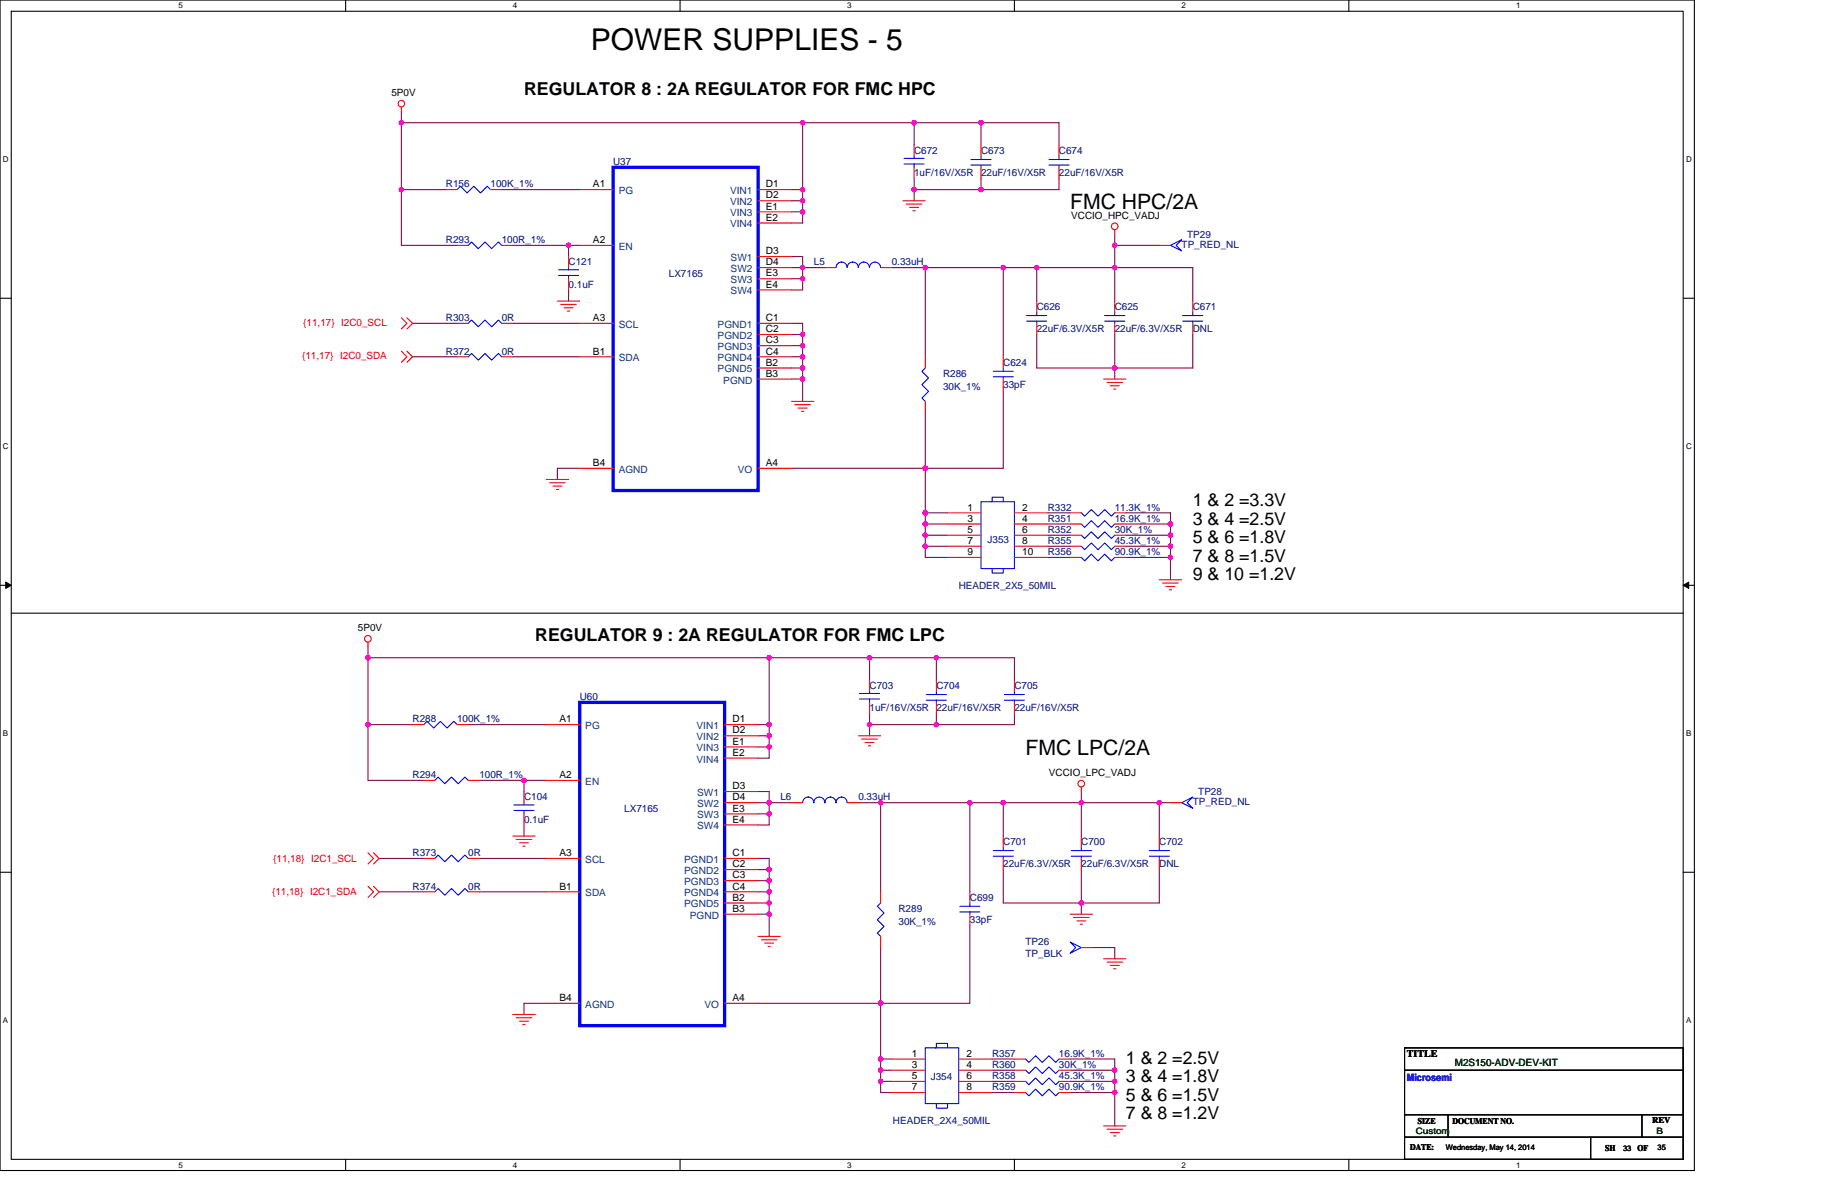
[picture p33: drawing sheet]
<svg xmlns="http://www.w3.org/2000/svg" width="432mm" height="279mm" viewBox="0 0 432 279" stroke-linecap="round" stroke-linejoin="round" font-family="sans-serif">
<defs><g id="words">
<text font-size="7.1" x="140" y="11.7">POWER SUPPLIES - 5</text>
<g font-size="5">
<text x="253.6" y="49.4">FMC HPC/2A</text>
<text x="243.1" y="178.9">FMC LPC/2A</text>
</g>
<g font-size="4.2">
<text x="124.2" y="22.4">REGULATOR 8 : 2A REGULATOR FOR FMC HPC</text>
<text x="282.7" y="120">1 &amp; 2 =3.3V</text>
<text x="282.7" y="124.4">3 &amp; 4 =2.5V</text>
<text x="282.7" y="128.7">5 &amp; 6 =1.8V</text>
<text x="282.7" y="133.1">7 &amp; 8 =1.5V</text>
<text x="282.7" y="137.5">9 &amp; 10 =1.2V</text>
<text x="126.8" y="151.8">REGULATOR 9 : 2A REGULATOR FOR FMC LPC</text>
<text x="266.8" y="252.1">1 &amp; 2 =2.5V</text>
<text x="266.8" y="256.5">3 &amp; 4 =1.8V</text>
<text x="266.8" y="260.8">5 &amp; 6 =1.5V</text>
<text x="266.8" y="265.2">7 &amp; 8 =1.2V</text>
</g>
<g font-size="2.4">
<text x="92.8" y="22.8">5P0V</text>
<text x="140.5" y="44.4">A1</text>
<text x="181.5" y="44.4">D1</text>
<text x="181.5" y="47">D2</text>
<text x="181.5" y="49.7">E1</text>
<text x="181.5" y="52.3">E2</text>
<text x="253.9" y="51.8">VCCIO_HPC_VADJ</text>
<text x="140.5" y="57.6">A2</text>
<text x="181.5" y="60.2">D3</text>
<text x="181.5" y="62.9">D4</text>
<text x="181.5" y="65.5">E3</text>
<text x="181.5" y="68.2">E4</text>
<text x="140.5" y="76.1">A3</text>
<text x="181.5" y="76.1">C1</text>
<text x="181.5" y="78.7">C2</text>
<text x="181.5" y="81.4">C3</text>
<text x="140.5" y="84">B1</text>
<text x="181.5" y="89.3">B3</text>
<text x="181.5" y="86.7">B2</text>
<text x="181.5" y="84">C4</text>
<text x="140.5" y="110.4">B4</text>
<text x="181.5" y="110.4">A4</text>
<text x="229.3" y="121">1</text>
<text x="229.3" y="123.6">3</text>
<text x="242.3" y="121">2</text>
<text x="242.3" y="123.6">4</text>
<text x="229.3" y="126.3">5</text>
<text x="229.3" y="128.9">7</text>
<text x="229.3" y="131.6">9</text>
<text x="242.3" y="126.3">6</text>
<text x="242.3" y="128.9">8</text>
<text x="242.3" y="131.6">10</text>
<text x="84.8" y="149.5">5P0V</text>
<text x="132.6" y="171.2">A1</text>
<text x="173.6" y="171.2">D1</text>
<text x="173.6" y="173.8">D2</text>
<text x="173.6" y="176.5">E1</text>
<text x="173.6" y="179.1">E2</text>
<text x="132.6" y="184.4">A2</text>
<text x="248.6" y="183.9">VCCIO_LPC_VADJ</text>
<text x="173.6" y="187">D3</text>
<text x="173.6" y="189.7">D4</text>
<text x="173.6" y="192.3">E3</text>
<text x="173.6" y="194.9">E4</text>
<text x="132.6" y="202.9">A3</text>
<text x="173.6" y="202.9">C1</text>
<text x="173.6" y="205.5">C2</text>
<text x="173.6" y="208.2">C3</text>
<text x="132.6" y="210.8">B1</text>
<text x="173.6" y="213.4">B2</text>
<text x="173.6" y="210.8">C4</text>
<text x="173.6" y="216.1">B3</text>
<text x="132.6" y="237.2">B4</text>
<text x="173.6" y="237.2">A4</text>
<text x="216.1" y="250.4">1</text>
<text x="229" y="250.4">2</text>
<text x="333.4" y="250.5">TITLE</text>
<text x="216.1" y="253.1">3</text>
<text x="216.1" y="255.7">5</text>
<text x="229" y="253.1">4</text>
<text x="229" y="255.7">6</text>
<text x="216.1" y="258.4">7</text>
<text x="229" y="258.4">8</text>
</g>
<g font-size="2.4" fill="#000080">
<text x="145.3" y="39.1">U37</text>
<text x="216.6" y="36.5">C672</text>
<text x="216.6" y="41.8">1uF/16V/X5R</text>
<text x="232.5" y="36.5">C673</text>
<text x="232.5" y="41.8">22uF/16V/X5R</text>
<text x="251" y="36.5">C674</text>
<text x="251" y="41.8">22uF/16V/X5R</text>
<text x="105.7" y="44.4">R156</text>
<text x="116.2" y="44.4">100K_1%</text>
<text x="105.7" y="57.6">R293</text>
<text x="118.9" y="57.6">100R_1%</text>
<text x="280" y="58.7">TP_RED_NL</text>
<text x="281.3" y="56.3">TP29</text>
<text x="134.7" y="62.9">C121</text>
<text x="158.5" y="65.5">LX7165</text>
<text x="192.9" y="62.9">L5</text>
<text x="211.3" y="62.9">0.33uH</text>
<text x="134.7" y="68.2">0.1uF</text>
<text x="105.7" y="76.1">R303</text>
<text x="118.9" y="76.1">0R</text>
<text x="245.7" y="73.5">C626</text>
<text x="264.2" y="73.5">C625</text>
<text x="282.7" y="73.5">C671</text>
<text x="245.7" y="78.7">22uF/6.3V/X5R</text>
<text x="264.2" y="78.7">22uF/6.3V/X5R</text>
<text x="282.7" y="78.7">DNL</text>
<text x="105.7" y="84">R372</text>
<text x="118.9" y="84">0R</text>
<text x="223.5" y="89.3">R286</text>
<text x="237.8" y="86.7">C624</text>
<text x="223.5" y="92.5">30K_1%</text>
<text x="237.8" y="91.9">33pF</text>
<text x="248.3" y="123.7">R351</text>
<text x="248.3" y="121">R332</text>
<text x="264.2" y="123.7">16.9K_1%</text>
<text x="264.2" y="121">11.3K_1%</text>
<text x="234.1" y="128.7">J353</text>
<text x="248.3" y="131.6">R356</text>
<text x="248.3" y="128.9">R355</text>
<text x="248.3" y="126.3">R352</text>
<text x="264.2" y="131.6">90.9K_1%</text>
<text x="264.2" y="128.9">45.3K_1%</text>
<text x="264.2" y="126.3">30K_1%</text>
<text x="227.2" y="139.5">HEADER_2X5_50MIL</text>
<text x="137.4" y="165.9">U60</text>
<text x="206.1" y="163.3">C703</text>
<text x="221.9" y="163.3">C704</text>
<text x="240.4" y="163.3">C705</text>
<text x="97.8" y="171.2">R288</text>
<text x="108.3" y="171.2">100K_1%</text>
<text x="206.1" y="168.6">1uF/16V/X5R</text>
<text x="221.9" y="168.6">22uF/16V/X5R</text>
<text x="240.4" y="168.6">22uF/16V/X5R</text>
<text x="97.8" y="184.4">R294</text>
<text x="113.6" y="184.4">100R_1%</text>
<text x="124.2" y="189.7">C104</text>
<text x="184.9" y="189.7">L6</text>
<text x="203.4" y="189.7">0.33uH</text>
<text x="282.7" y="190.8">TP_RED_NL</text>
<text x="284" y="188.4">TP28</text>
<text x="124.2" y="195">0.1uF</text>
<text x="148" y="192.3">LX7165</text>
<text x="97.8" y="202.9">R373</text>
<text x="111" y="202.9">0R</text>
<text x="237.8" y="200.3">C701</text>
<text x="256.3" y="200.3">C700</text>
<text x="274.7" y="200.3">C702</text>
<text x="237.8" y="205.5">22uF/6.3V/X5R</text>
<text x="256.3" y="205.5">22uF/6.3V/X5R</text>
<text x="274.7" y="205.5">DNL</text>
<text x="97.8" y="210.8">R374</text>
<text x="111" y="210.8">0R</text>
<text x="229.8" y="213.5">C699</text>
<text x="212.9" y="216.1">R289</text>
<text x="212.9" y="219.3">30K_1%</text>
<text x="229.8" y="218.8">33pF</text>
<text x="243.1" y="224">TP26</text>
<text x="243.1" y="226.7">TP_BLK</text>
<text x="235.1" y="250.4">R357</text>
<text x="251" y="250.4">16.9K_1%</text>
<text x="220.6" y="256">J354</text>
<text x="235.1" y="255.7">R358</text>
<text x="235.1" y="253.1">R360</text>
<text x="251" y="255.7">45.3K_1%</text>
<text x="251" y="253.1">30K_1%</text>
<text x="235.1" y="258.4">R359</text>
<text x="251" y="258.4">90.9K_1%</text>
<text x="211.6" y="266.3">HEADER_2X4_50MIL</text>
</g>
<g font-size="2.4" fill="#004080">
<text x="146.6" y="46">PG</text>
<text x="173" y="46">VIN1</text>
<text x="173" y="48.6">VIN2</text>
<text x="173" y="51.3">VIN3</text>
<text x="173" y="53.9">VIN4</text>
<text x="146.6" y="59.2">EN</text>
<text x="173.1" y="61.8">SW1</text>
<text x="173.1" y="64.5">SW2</text>
<text x="173.1" y="67.1">SW3</text>
<text x="173.1" y="69.8">SW4</text>
<text x="146.6" y="77.7">SCL</text>
<text x="170.1" y="77.7">PGND1</text>
<text x="170.1" y="80.3">PGND2</text>
<text x="170.1" y="83">PGND3</text>
<text x="146.6" y="85.6">SDA</text>
<text x="170.1" y="88.3">PGND5</text>
<text x="170.1" y="85.6">PGND4</text>
<text x="171.4" y="90.9">PGND</text>
<text x="146.6" y="112">AGND</text>
<text x="174.9" y="112">VO</text>
<text x="138.7" y="172.8">PG</text>
<text x="165.1" y="172.8">VIN1</text>
<text x="165.1" y="175.4">VIN2</text>
<text x="165.1" y="178.1">VIN3</text>
<text x="138.7" y="186">EN</text>
<text x="165.1" y="180.7">VIN4</text>
<text x="165.2" y="188.6">SW1</text>
<text x="165.2" y="191.3">SW2</text>
<text x="165.2" y="193.9">SW3</text>
<text x="165.2" y="196.6">SW4</text>
<text x="138.7" y="204.5">SCL</text>
<text x="162.1" y="204.5">PGND1</text>
<text x="162.1" y="207.1">PGND2</text>
<text x="162.1" y="209.8">PGND3</text>
<text x="138.7" y="212.4">SDA</text>
<text x="162.1" y="215.1">PGND5</text>
<text x="162.1" y="212.4">PGND4</text>
<text x="163.5" y="217.7">PGND</text>
<text x="138.7" y="238.8">AGND</text>
<text x="166.9" y="238.8">VO</text>
</g>
<g font-size="2.4" fill="#f00">
<text x="71.9" y="77.2">{11,17} I2C0_SCL</text>
<text x="71.6" y="85.1">{11,17} I2C0_SDA</text>
<text x="64.7" y="204.2">{11,18} I2C1_SCL</text>
<text x="64.5" y="212.2">{11,18} I2C1_SDA</text>
</g>
<text font-size="2.4" fill="#0000a0" x="333.4" y="256.1">Microsemi</text>
<text font-size="2.4" fill="#008000" x="344.8" y="252.6">M2S150-ADV-DEV-KIT</text>
<g font-size="2.1" fill="#008000">
<text x="335.5" y="268.7">Custom</text>
<text x="392.6" y="268.7">B</text>
</g>
<g font-size="2.1">
<text x="336" y="266.4">SIZE</text>
<text x="344.2" y="266.4">DOCUMENT NO.</text>
<text x="391.5" y="266.1">REV</text>
<text x="334.2" y="272.4">DATE:</text>
<text x="380.4" y="272.7">SH</text>
<text x="388.1" y="272.7">OF</text>
</g>
<g font-size="1.9">
<text x="42.3" y="2">5</text>
<text x="121.5" y="2">4</text>
<text x="200.8" y="2">3</text>
<text x="280" y="2">2</text>
<text x="359.3" y="2">1</text>
<text x=".7" y="38.4">D</text>
<text x="399.6" y="38.4">D</text>
<text x=".7" y="106.4">C</text>
<text x="399.6" y="106.4">C</text>
<text x=".7" y="174.4">B</text>
<text x="399.6" y="174.4">B</text>
<text x=".7" y="242.4">A</text>
<text x="399.6" y="242.4">A</text>
<text x="42.3" y="276.7">5</text>
<text x="121.5" y="276.7">4</text>
<text x="200.8" y="276.7">3</text>
<text x="280" y="276.7">2</text>
<text x="359.3" y="276.7">1</text>
</g>
<g font-size="1.8">
<text x="342.6" y="272.4">Wednesday, May 14, 2014</text>
<text x="384.6" y="272.7">33</text>
<text x="392.8" y="272.4">35</text>
</g>
</g></defs>
<path d="M0 0h401.6v277.4h-401.6zM2.7 2.7h396.2v272h-396.2z" fill="none" stroke="#000" stroke-width=".25"/>
<g fill="#fff">
<path d="M42.3 .3h1v2.1h-1z"/>
<path d="M42.3 275h1v2.1h-1z"/>
</g>
<path d="M81.9 0v2.7M81.9 274.7v2.7" fill="none" stroke="#000" stroke-width=".25"/>
<g fill="#fff">
<path d="M121.5 .3h1.1v2.1h-1.1z"/>
<path d="M121.5 275h1.1v2.1h-1.1z"/>
</g>
<path d="M161.2 0v2.7M161.2 274.7v2.7" fill="none" stroke="#000" stroke-width=".25"/>
<g fill="#fff">
<path d="M200.8 .3h1v2.1h-1z"/>
<path d="M200.8 275h1v2.1h-1z"/>
</g>
<path d="M240.4 0v2.7M240.4 274.7v2.7" fill="none" stroke="#000" stroke-width=".25"/>
<g fill="#fff">
<path d="M280 .3h1.1v2.1h-1.1z"/>
<path d="M280 275h1.1v2.1h-1.1z"/>
</g>
<path d="M319.7 0v2.7M319.7 274.7v2.7" fill="none" stroke="#000" stroke-width=".25"/>
<g fill="#fff">
<path d="M359.3 .3h1v2.1h-1z"/>
<path d="M359.3 275h1v2.1h-1z"/>
<path d="M.7 36.7h1.4v2.1h-1.4z"/>
<path d="M399.6 36.7h1.3v2.1h-1.3z"/>
<path d="M.7 104.7h1.4v2.1h-1.4z"/>
<path d="M399.6 104.7h1.3v2.1h-1.3z"/>
</g>
<path d="M0 70.7h2.7M398.9 70.7h2.7" fill="none" stroke="#000" stroke-width=".25"/>
<g fill="#fff">
<path d="M.7 172.7h1.2v2.1h-1.2z"/>
<path d="M399.6 172.7h1.2v2.1h-1.2z"/>
</g>
<path d="M0 138.7h2.7M398.9 138.7h2.7" fill="none" stroke="#000" stroke-width=".25"/>
<path d="M1.4 137.9l1.3 .8-1.3 .7zM398.9 138.7l1.3-.8v1.5z" fill="#000" stroke="#000" stroke-width=".24"/>
<g fill="#fff">
<path d="M.7 240.7h1.2v2.1h-1.2z"/>
<path d="M399.6 240.7h1.2v2.1h-1.2z"/>
</g>
<path d="M2.7 145.3h396.2M0 206.7h2.7M398.9 206.7h2.7M332.9 248.3h66v26.4h-66zM332.9 253.6h66M332.9 264.2h66M332.9 269.5h66M343.2 264.2v5.3M377 269.5v5.2M389.1 264.2v5.3" fill="none" stroke="#000" stroke-width=".25"/>
<g fill="none" stroke="#800040" stroke-width=".25">
<path d="M95.1 29.1h95.1M95.1 26.4v2.7M95.1 29.1v15.8M190.2 29.1v15.8M190.2 29.1h26.4M216.6 29.1v5.3M216.6 29.1h15.9v5.3M232.5 29.1h18.5v5.3M95.1 44.9v13.2h13.2M95.1 44.9h10.6M118.9 44.9h18.5M121.5 58.1h13.2"/>
<path d="M134.7 58.1v2.7M134.7 58.1h2.7M187.6 47.6h2.6M187.6 44.9h2.6M187.6 50.2h2.6M190.2 44.9v2.7M190.2 50.2v2.7h-2.6M190.2 47.6v2.6M216.6 44.9v2.7M216.6 42.3v2.6M232.5 42.3v2.6M251 42.3v2.6h-34.4"/>
<path d="M264.2 58.1v5.3M264.2 55.5v2.6h10.5M97.8 76.6h10.5M121.5 76.6h15.9M134.7 68.7v2.7M187.6 76.6h2.6v2.7M187.6 79.3h2.6M187.6 60.8h2.6v2.6M187.6 63.4h2.6M187.6 66.1h2.6M190.2 79.3v2.6M190.2 66.1v2.6h-2.6"/>
<path d="M190.2 63.4v2.7M190.2 63.4h5.3M211.3 63.4h8M219.3 63.4v21.2M219.3 63.4h18.5M237.8 63.4v21.2M237.8 63.4h7.9M245.7 63.4v8M245.7 79.3v7.9h18.5M245.7 63.4h18.5M264.2 63.4v8M264.2 79.3v7.9"/>
<path d="M264.2 63.4h18.5v8M282.7 79.3v7.9h-18.5M97.8 84.6h10.5M121.5 84.6h15.9M187.6 87.2h2.6M187.6 81.9h2.6M187.6 84.6h2.6M187.6 89.8h2.6M190.2 81.9v2.7M190.2 87.2v2.6M190.2 84.6v2.6M190.2 89.8v5.3"/>
<path d="M219.3 97.8v13.2M237.8 92.5v18.5h-18.5M264.2 87.2v2.6M137.4 111h-5.3v2.6M187.6 111h31.7M219.3 111v10.5M219.3 121.5v2.7M219.3 124.2v2.6M219.3 129.5v2.6h5.3M219.3 121.5h5.3M219.3 124.2h5.3M219.3 126.8h5.3"/>
<path d="M219.3 126.8v2.7h5.3M248.3 124.2h5.3M248.3 126.8h5.3M248.3 129.5h5.3M248.3 132.1h5.3M248.3 121.5h5.3M266.8 124.2h10.6M266.8 126.8h10.6M266.8 129.5h10.6M266.8 132.1h10.6M266.8 121.5h10.6v2.7M277.4 132.1v5.3"/>
<path d="M277.4 124.2v2.6M277.4 126.8v2.7M277.4 129.5v2.6M87.2 155.9h95.1M87.2 155.9v15.8M87.2 153.2v2.7M182.3 155.9v15.8M182.3 155.9h23.8M206.1 155.9v5.3M206.1 155.9h15.8v5.3M221.9 155.9h18.5v5.3M87.2 171.7v13.2h13.2"/>
<path d="M87.2 171.7h10.6M111 171.7h18.5M179.7 174.4h2.6M179.7 171.7h2.6M179.7 177h2.6M182.3 171.7v2.7M182.3 177v2.7h-2.6M182.3 174.4v2.6M206.1 171.7v2.7M206.1 169.1v2.6M221.9 169.1v2.6M240.4 169.1v2.6h-34.3"/>
<path d="M113.6 184.9h10.6M124.2 184.9v2.7M124.2 195.5v2.6M124.2 184.9h5.3M179.7 187.6h2.6v2.6M179.7 190.2h2.6M179.7 192.9h2.6M182.3 192.9v2.6h-2.6M182.3 190.2v2.7M182.3 190.2h5.3M203.4 190.2h5.3M208.7 190.2v21.1"/>
<path d="M208.7 190.2h21.1M229.8 190.2v21.1M229.8 190.2h8M237.8 190.2v7.9M237.8 190.2h18.5M256.3 190.2v7.9M256.3 187.6v2.6M256.3 190.2h18.4M274.7 190.2v7.9M274.7 190.2h2.7M89.8 203.4h10.6M89.8 211.3h10.6"/>
<path d="M113.6 203.4h15.9M113.6 211.3h15.9M179.7 203.4h2.6v2.7M179.7 206.1h2.6M179.7 214h2.6M179.7 208.7h2.6M179.7 211.3h2.6M179.7 216.6h2.6M182.3 208.7v2.6M182.3 214v2.6M182.3 206.1v2.6M182.3 211.3v2.7"/>
<path d="M182.3 216.6v5.3M229.8 219.3v18.5h-21.1M237.8 206.1v7.9h18.5M256.3 206.1v7.9M256.3 214v2.6M274.7 206.1v7.9h-18.4M129.5 237.8h-5.3v2.6M179.7 237.8h29M208.7 224.6v13.2M208.7 237.8v13.2M258.9 224.6h5.3v2.6M208.7 251h2.6"/>
<path d="M208.7 253.6h2.6M208.7 253.6v2.7h2.6M208.7 251v2.6M208.7 256.3v2.6h2.6M235.1 251h5.3M235.1 253.6h5.3M235.1 258.9h5.3M235.1 256.3h5.3M253.6 251h10.6v2.6M253.6 253.6h10.6M253.6 256.3h10.6M253.6 258.9h10.6"/>
<path d="M264.2 258.9v7.9M264.2 253.6v2.7M264.2 256.3v2.6"/>
</g>
<g fill="#f0f" stroke="#f0f" stroke-width=".25">
<circle cx="190.2" cy="89.8" r=".52"/>
<circle cx="190.2" cy="87.2" r=".52"/>
<circle cx="190.2" cy="84.5" r=".52"/>
<circle cx="190.2" cy="81.9" r=".52"/>
<circle cx="190.2" cy="79.3" r=".52"/>
<circle cx="190.2" cy="66.1" r=".52"/>
<circle cx="219.3" cy="63.4" r=".52"/>
<circle cx="219.3" cy="111" r=".52"/>
<circle cx="245.7" cy="63.4" r=".52"/>
<circle cx="237.8" cy="63.4" r=".52"/>
<circle cx="264.2" cy="87.2" r=".52"/>
<circle cx="232.5" cy="44.9" r=".52"/>
<circle cx="216.6" cy="44.9" r=".52"/>
<circle cx="232.5" cy="29.1" r=".52"/>
<circle cx="216.6" cy="29.1" r=".52"/>
<circle cx="190.2" cy="29.1" r=".52"/>
<circle cx="95.1" cy="29.1" r=".52"/>
<circle cx="190.2" cy="44.9" r=".52"/>
<circle cx="95.1" cy="44.9" r=".52"/>
<circle cx="190.2" cy="50.2" r=".52"/>
<circle cx="190.2" cy="47.6" r=".52"/>
<circle cx="264.2" cy="63.4" r=".52"/>
<circle cx="264.2" cy="58.1" r=".52"/>
<circle cx="190.2" cy="63.4" r=".52"/>
<circle cx="182.3" cy="211.3" r=".52"/>
<circle cx="182.3" cy="208.7" r=".52"/>
<circle cx="182.3" cy="206.1" r=".52"/>
<circle cx="182.3" cy="214" r=".52"/>
<circle cx="182.3" cy="192.9" r=".52"/>
<circle cx="208.7" cy="190.2" r=".52"/>
<circle cx="208.7" cy="237.8" r=".52"/>
<circle cx="237.8" cy="190.2" r=".52"/>
<circle cx="229.8" cy="190.2" r=".52"/>
<circle cx="256.3" cy="214" r=".52"/>
<circle cx="221.9" cy="171.7" r=".52"/>
<circle cx="221.9" cy="155.9" r=".52"/>
<circle cx="206.1" cy="155.9" r=".52"/>
<circle cx="182.3" cy="155.9" r=".52"/>
<circle cx="87.2" cy="155.9" r=".52"/>
<circle cx="182.3" cy="171.7" r=".52"/>
<circle cx="87.2" cy="171.7" r=".52"/>
<circle cx="182.3" cy="177" r=".52"/>
<circle cx="182.3" cy="174.4" r=".52"/>
<circle cx="206.1" cy="171.7" r=".52"/>
<circle cx="256.3" cy="190.2" r=".52"/>
<circle cx="182.3" cy="216.6" r=".52"/>
<circle cx="182.3" cy="190.2" r=".52"/>
<circle cx="274.7" cy="190.2" r=".52"/>
<circle cx="219.3" cy="121.5" r=".52"/>
<circle cx="219.3" cy="126.8" r=".52"/>
<circle cx="219.3" cy="124.2" r=".52"/>
<circle cx="208.7" cy="251" r=".52"/>
<circle cx="208.7" cy="253.6" r=".52"/>
<circle cx="208.7" cy="256.3" r=".52"/>
<circle cx="264.2" cy="258.9" r=".52"/>
<circle cx="264.2" cy="253.6" r=".52"/>
<circle cx="264.2" cy="256.3" r=".52"/>
<circle cx="277.4" cy="126.8" r=".52"/>
<circle cx="277.4" cy="124.2" r=".52"/>
<circle cx="277.4" cy="132.1" r=".52"/>
<circle cx="277.4" cy="129.4" r=".52"/>
<circle cx="219.3" cy="129.4" r=".52"/>
<circle cx="134.7" cy="58.1" r=".52"/>
<circle cx="124.2" cy="184.9" r=".52"/>
</g>
<g fill="none" stroke="#f00" stroke-width=".25">
<path d="M95.1 25.4v1M216.6 34.4v2.6M216.6 39.6v2.7M232.5 39.6v2.7M232.5 34.4v2.6M251 39.6v2.7M251 34.4v2.6M105.7 44.9h2.6M108.3 58.1h2.7M116.2 44.9h2.7M118.9 58.1h2.6M137.4 44.9h7.9"/>
<path d="M137.4 58.1h7.9M179.7 44.9h7.9M179.7 47.6h7.9M179.7 50.2h7.9M179.7 52.9h7.9M214 47.6h5.3M214.8 48.4h3.7M215.6 49.1h2.1M216.4 50h.5M264.2 54.4v1.1M274.7 58.1h2.7M95.1 75.3l1.3 1.3-1.3 1.4"/>
<path d="M96.4 75.3l1.4 1.3-1.4 1.4M108.3 76.6h2.7M118.9 76.6h2.6M132.1 71.4h5.3M132.9 72.1h3.7M133.7 72.9h2.1M134.5 73.7h.5M134.7 60.8v2.6M134.7 66.1v2.6M137.4 76.6h7.9M179.7 60.8h7.9M179.7 63.4h7.9"/>
<path d="M179.7 66.1h7.9M179.7 68.7h7.9M179.7 76.6h7.9M179.7 79.3h7.9M195.5 63.4h2.6M208.7 63.4h2.6M245.7 76.6v2.7M245.7 71.4v2.6M264.2 76.6v2.7M264.2 71.4v2.6M282.7 76.6v2.7M282.7 71.4v2.6"/>
<path d="M95.1 83.2l1.3 1.4-1.3 1.3M96.4 83.2l1.4 1.4-1.4 1.3M108.3 84.6h2.7M118.9 84.6h2.6M137.4 84.6h7.9M179.7 87.2h7.9M179.7 81.9h7.9M179.7 84.6h7.9M179.7 89.8h7.9M187.6 95.1h5.3M188.4 95.9h3.7M189.2 96.7h2.1"/>
<path d="M189.9 97.5h.6M219.3 95.1v2.7M219.3 84.6v2.6M237.8 89.8v2.7M237.8 84.6v2.6M261.5 89.8h5.3M262.3 90.6h3.7M263.1 91.4h2.1M263.9 92.2h.6M129.5 113.6h5.2M130.3 114.4h3.7M131 115.2h2.2"/>
<path d="M131.8 116h.6M137.4 111h7.9M179.7 111h7.9M224.6 121.5h7.9M224.6 124.2h7.9M224.6 126.8h7.9M224.6 129.5h7.9M224.6 132.1h7.9M240.4 121.5h7.9M240.4 124.2h7.9M240.4 126.8h7.9M240.4 129.5h7.9"/>
<path d="M240.4 132.1h7.9M253.6 132.1h2.7M253.6 129.5h2.7M253.6 124.2h2.7M253.6 121.5h2.7M253.6 126.8h2.7M264.2 132.1h2.6M264.2 129.5h2.6M264.2 124.2h2.6M264.2 121.5h2.6M264.2 126.8h2.6M274.7 137.4h5.3"/>
<path d="M275.5 138.2h3.8M276.3 139h2.1M277.1 139.8h.6M87.2 152.2v1M97.8 171.7h2.6M108.3 171.7h2.7M129.5 171.7h7.9M171.7 171.7h8M171.7 174.4h8M171.7 177h8M171.7 179.7h8M203.4 174.4h5.3"/>
<path d="M204.2 175.2h3.7M205 176h2.1M205.8 176.7h.5M206.1 161.2v2.6M206.1 166.5v2.6M221.9 166.5v2.6M221.9 161.2v2.6M240.4 166.5v2.6M240.4 161.2v2.6M100.4 184.9h2.6M111 184.9h2.6M121.5 198.1h5.3"/>
<path d="M122.3 198.9h3.7M123.1 199.7h2.1M124.2 187.6v2.6M124.2 192.9v2.6M129.5 184.9h7.9M171.7 187.6h8M171.7 190.2h8M171.7 192.9h8M171.7 195.5h8M187.6 190.2h2.6M200.8 190.2h2.6M237.8 198.1v2.7"/>
<path d="M256.3 186.5v1.1M256.3 198.1v2.7M274.7 198.1v2.7M277.4 190.2h2.6M87.2 202.1l1.3 1.3-1.3 1.3M87.2 210l1.3 1.3-1.3 1.4M88.5 202.1l1.3 1.3-1.3 1.3M88.5 210l1.3 1.3-1.3 1.4M100.4 203.4h2.6M100.4 211.3h2.6M111 203.4h2.6M111 211.3h2.6"/>
<path d="M123.9 200.5h.5M129.5 203.4h7.9M129.5 211.3h7.9M171.7 214h8M171.7 203.4h8M171.7 206.1h8M171.7 208.7h8M171.7 211.3h8M171.7 216.6h8M208.7 211.3v2.7M229.8 216.6v2.7M229.8 211.3v2.7"/>
<path d="M237.8 203.4v2.7M253.6 216.6h5.3M254.4 217.4h3.7M255.2 218.2h2.1M256 219h.5M256.3 203.4v2.7M274.7 203.4v2.7M129.5 237.8h7.9M171.7 237.8h8M179.7 221.9h5.2M180.4 222.7h3.7M181.2 223.5h2.1"/>
<path d="M182 224.3h.6M208.7 221.9v2.7M256.3 224.6h2.6M261.5 227.2h5.3M262.3 228h3.7M263.1 228.8h2.1M263.9 229.6h.6M121.5 240.4h5.3M122.3 241.2h3.7M123.1 242h2.1M123.9 242.8h.5M211.3 251h8"/>
<path d="M211.3 253.6h8M211.3 256.3h8M211.3 258.9h8M227.2 251h7.9M227.2 253.6h7.9M227.2 256.3h7.9M227.2 258.9h7.9M240.4 251h2.7M240.4 256.3h2.7M240.4 258.9h2.7M240.4 253.6h2.7M251 251h2.6"/>
<path d="M251 256.3h2.6M251 258.9h2.6M251 253.6h2.6M261.5 266.8h5.3M262.3 267.6h3.7M263.1 268.4h2.1M263.9 269.2h.6"/>
<circle cx="95.1" cy="24.6" r=".78"/>
<circle cx="264.2" cy="53.6" r=".78"/>
<circle cx="87.2" cy="151.4" r=".78"/>
<circle cx="256.2" cy="185.7" r=".78"/>
</g>
<g fill="none" stroke="#00f" stroke-width=".25">
<path d="M214.2 38.9h4.8M214.2 37.5h4.8M216.6 37v.5M216.6 38.9v.7M230.1 37.8h4.8M230.1 39.1h4.8M232.5 39.1v.5M232.5 37v.8M248.6 37.8h4.8M248.6 39.1h4.8M251 39.1v.5M251 37v.8"/>
<path d="M108.3 44.9l.8-.8 1.6 1.6 1.6-1.6 1.6 1.6 1.6-1.6 .7 .8M111 58.1l.8-.8 1.5 1.6 1.6-1.6 1.6 1.6 1.6-1.6 .8 .8M277.4 58.1l2.6-1.3-1.3 1.3 1.3 1.4zM111 76.6l.8-.8 1.5 1.6 1.6-1.6 1.6 1.6 1.6-1.6 .8 .8M132.4 65.3h4.7M132.4 63.9h4.7M134.7 63.4v.5M134.7 65.3v.8M198.1 63.4a1.29 1.29 0 0 1 1.4-1.3 1.31 1.31 0 0 1 1.3 1.3 1.33 1.33 0 0 1 1.3-1.3 1.31 1.31 0 0 1 1.3 1.3M203.4 63.4a1.28 1.28 0 0 1 1.3-1.3 1.31 1.31 0 0 1 1.4 1.3 1.31 1.31 0 0 1 1.3-1.3 1.31 1.31 0 0 1 1.3 1.3M243.3 74.8h4.8M243.3 76.1h4.8"/>
<path d="M245.7 76.1v.5M245.7 74v.8M261.8 74.8h4.8M261.8 76.1h4.8M264.2 76.1v.5M264.2 74v.8M280.3 74.8h4.8M280.3 76.1h4.8M282.7 76.1v.5M282.7 74v.8M111 84.6l.8-.8 1.5 1.5 1.6-1.5 1.6 1.5 1.6-1.5 .8 .8M219.3 87.2l-.8 .8 1.6 1.6-1.6 1.6 1.6 1.6-1.6 1.5 .8 .8"/>
<path d="M235.4 88h4.8M235.4 89.3h4.8M237.8 89.3v.5M237.8 87.2v.8M232.5 118.9h7.9v15.8h-7.9zM234.9 118.9h.2v-1.1h2.7v1.1M235.1 134.7v1.1h2.7v-1.1M256.3 132.1l.7 .8 1.6-1.6 1.6 1.6 1.6-1.6 1.6 1.6 .8-.8M256.3 129.5l.7 .8 1.6-1.6 1.6 1.6 1.6-1.6 1.6 1.6 .8-.8M256.3 124.2l.7 .8 1.6-1.6 1.6 1.6 1.6-1.6 1.6 1.6 .8-.8M256.3 121.5l.7 .8 1.6-1.5 1.6 1.5 1.6-1.5 1.6 1.5 .8-.8M256.3 126.8l.7 .8 1.6-1.6 1.6 1.6 1.6-1.6 1.6 1.6 .8-.8"/>
<path d="M100.4 171.7l.8-.8 1.6 1.6 1.6-1.6 1.6 1.6 1.5-1.6 .8 .8M203.7 165.7h4.7M203.7 164.3h4.7M206.1 163.8v.5M206.1 165.7v.8M219.5 164.6h4.8M219.5 165.9h4.8M221.9 165.9v.6M221.9 163.8v.8M238 164.6h4.8M238 165.9h4.8M240.4 165.9v.6"/>
<path d="M240.4 163.8v.8M103 184.9l.8-.8 1.6 1.6 1.6-1.6 1.6 1.6 1.6-1.6 .8 .8M121.8 192.1h4.8M121.8 190.8h4.8M124.2 190.2v.6M124.2 192.1v.8M195.5 190.2a1.3 1.3 0 0 0-1.3-1.3 1.3 1.3 0 0 0-1.3 1.3h-.1a1.31 1.31 0 0 0-1.3-1.3 1.29 1.29 0 0 0-1.3 1.3M200.8 190.2a1.3 1.3 0 0 0-1.3-1.3 1.29 1.29 0 0 0-1.4 1.3 1.3 1.3 0 0 0-1.3-1.3 1.29 1.29 0 0 0-1.3 1.3M280 190.2l2.7-1.3-1.4 1.3 1.4 1.3zM103 203.4l.8-.8 1.6 1.6 1.6-1.6 1.6 1.6 1.6-1.6 .8 .8M103 211.3l.8-.7 1.6 1.6 1.6-1.6 1.6 1.6 1.6-1.6 .8 .7M208.7 214l-.8 .8 1.6 1.6-1.6 1.6 1.6 1.5-1.6 1.6 .8 .8"/>
<path d="M227.5 214.8h4.7M227.5 216.1h4.7M229.8 216.1v.5M229.8 214v.8M235.4 201.6h4.8M235.4 202.9h4.8M237.8 202.9v.5M237.8 200.8v.8M253.9 201.6h4.7M253.9 202.9h4.7M256.3 202.9v.5M256.3 200.8v.8"/>
<path d="M272.4 201.6h4.7M272.4 202.9h4.7M274.7 202.9v.5M274.7 200.8v.8M253.6 223.2l2.7 1.4-2.7 1.3 1.3-1.3zM219.3 248.3h7.9v13.2h-7.9zM221.7 248.3h.2v-1h2.7v1M243.1 251l.7 .8 1.6-1.6 1.6 1.6 1.6-1.6 1.6 1.6 .8-.8M243.1 256.3l.7 .7 1.6-1.5 1.6 1.5 1.6-1.5 1.6 1.5 .8-.7M243.1 258.9l.7 .8 1.6-1.6 1.6 1.6 1.6-1.6 1.6 1.6 .8-.8M243.1 253.6l.7 .8 1.6-1.6 1.6 1.6 1.6-1.6 1.6 1.6 .8-.8M221.9 261.5v1.1h2.7v-1.1"/>
</g>
<path d="M145.3 39.6h34.4v76.6h-34.4zM137.4 166.5h34.3v76.6h-34.3z" fill="none" stroke="#00f" stroke-width=".78"/>
<use href="#words"/>
</svg>
